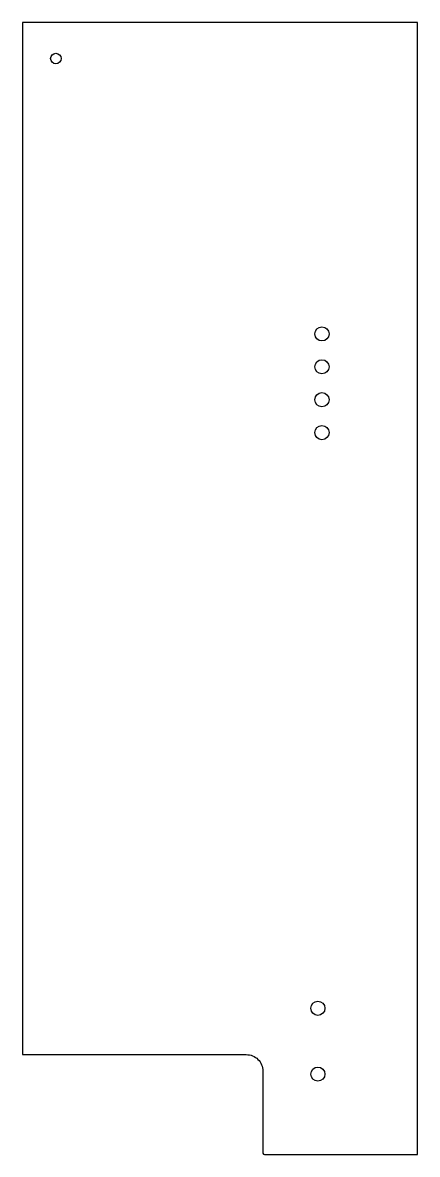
# Model space of a CAD drawing. Header units: millimetres. Extents: x 0 to 120, y 13 to 357.
import ezdxf

# ---------------------------------------------------------------- set-up
doc = ezdxf.new("R2010")
doc.units = ezdxf.units.MM
doc.layers.get('0').update_dxf_attribs({"linetype": 'CONTINUOUS'})

msp = doc.modelspace()

# ---------------------------------------------------------------- linework, layer by layer
msp.add_lwpolyline([(73.02, 13.46, 0.333333), (73.5, 13.1), (119.99, 13.1), (119.99, 357.1), (-0.01, 357.1), (-0.01, 43.42), (67.99, 43.42, -0.414214), (72.99, 38.42), (72.99, 13.67, 0.071068)], format="xyb", close=True)
for centre, radius in [((10.09, 346.18), 1.6), ((90.99, 262.48), 2.15), ((90.99, 252.48), 2.15), ((90.99, 242.48), 2.15), ((90.99, 232.48), 2.15), ((89.74, 57.49), 2.15), ((89.74, 37.49), 2.15)]:
    msp.add_circle(centre, radius)

doc.saveas('drawing.dxf')
